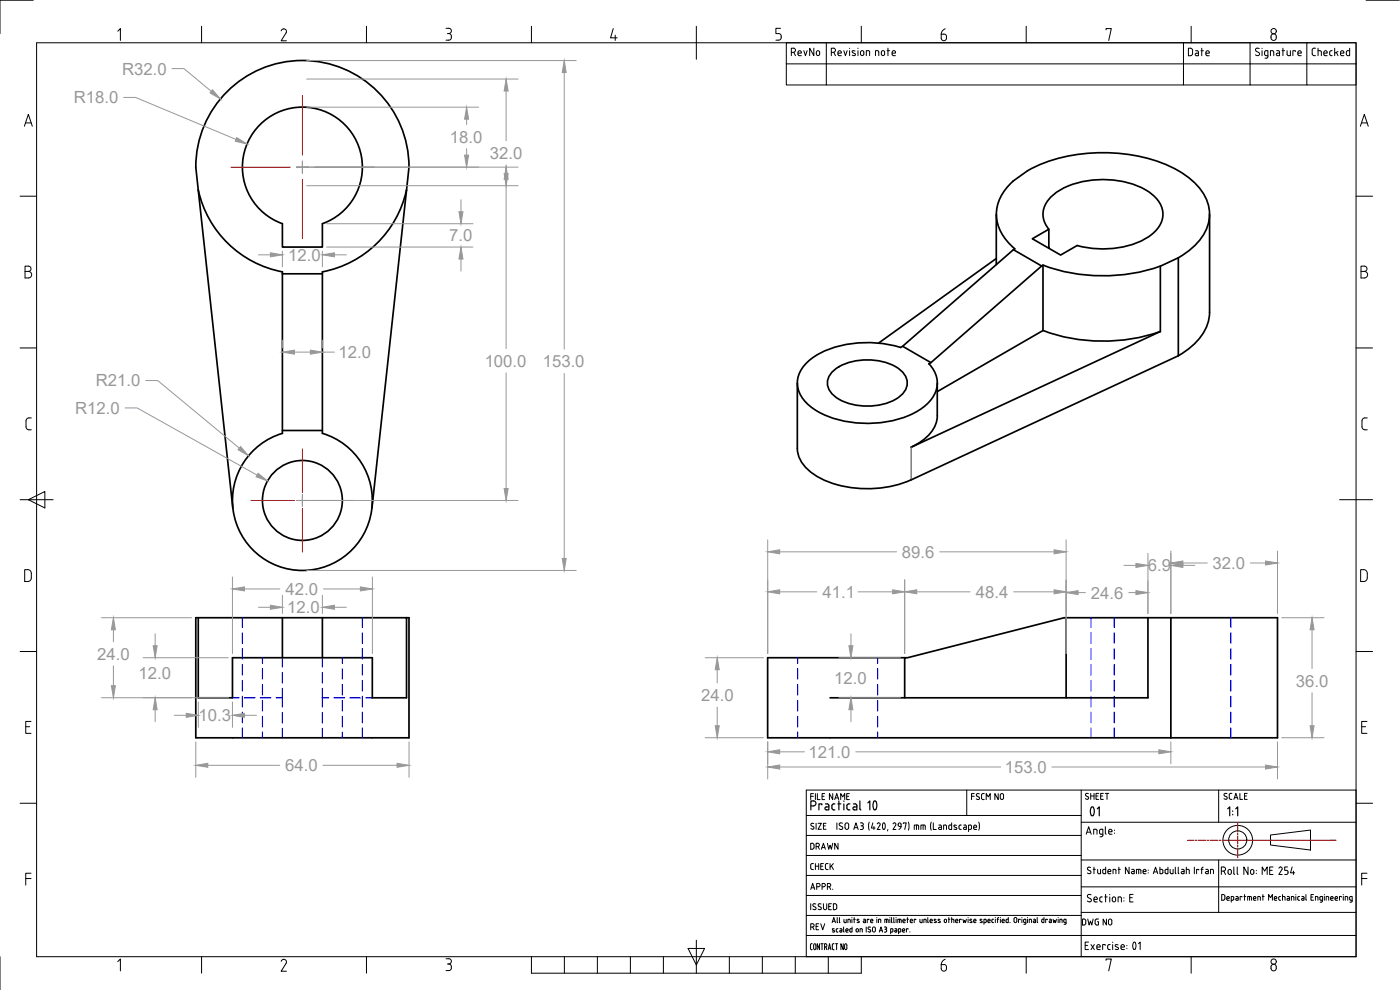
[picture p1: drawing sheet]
<svg xmlns="http://www.w3.org/2000/svg" width="420mm" height="297mm" viewBox="0 0 420 297" stroke-linecap="round" stroke-linejoin="round" font-family="sans-serif">
<defs><g id="words">
<text font-size="9.3" x="322.1" y="247.3">01</text>
<g font-size="5.7">
<text x="236.4" y="18">RevNo</text>
<text x="355.2" y="18">Date</text>
</g>
<g font-size="5" fill="#989898">
<text x="36.6" y="22.4">R32.0</text>
<text x="22.1" y="31">R18.0</text>
<text x="135" y="42.8">18.0</text>
<text x="147" y="47.6">32.0</text>
<text x="134.8" y="72.4">7.0</text>
<text x="86.5" y="78.2">12.0</text>
<text x="101.6" y="107.4">12.0</text>
<text x="145.5" y="110">100.0</text>
<text x="162.9" y="110.2">153.0</text>
<text x="28.8" y="116">R21.0</text>
<text x="22.6" y="124.1">R12.0</text>
<text x="270.7" y="167.3">89.6</text>
<text x="344.5" y="171.4">6.9</text>
<text x="363.9" y="170.7">32.0</text>
<text x="85.7" y="178.5">42.0</text>
<text x="246.8" y="179.4">41.1</text>
<text x="292.9" y="179.3">48.4</text>
<text x="327.4" y="179.6">24.6</text>
<text x="86.2" y="184">12.0</text>
<text x="29.2" y="197.9">24.0</text>
<text x="41.5" y="203.8">12.0</text>
<text x="250.3" y="205.3">12.0</text>
<text x="388.9" y="206">36.0</text>
<text x="210.4" y="210.3">24.0</text>
<text x="59.6" y="216.4">10.3</text>
<text x="242.7" y="227.3">121.0</text>
<text x="85.6" y="231.4">64.0</text>
<text x="301.5" y="231.9">153.0</text>
</g>
<g font-size="4.9">
<text x="242" y="256.1">DRAWN</text>
<text x="242" y="262.1">CHECK</text>
<text x="242" y="268.1">APPR.</text>
<text x="242" y="280.1">REV</text>
<text x="323.5" y="278.7">DWG NO</text>
</g>
</g></defs>
<!-- layer: MD_Visible -->
<g fill="none" stroke="#000" stroke-width=".51">
<path d="M78 37.4a18 18 0 0 1 28 3.1 18 18 0 0 1-9.2 26.6v7h-12v-7a18 18 0 0 1-6.8-29.7zM59.5 57a32 32 0 0 1 2.9-21.8 32 32 0 0 1 36-16.1 32 32 0 0 1 24.3 31l-.7 6.9M59.5 57l10.4 95.4M59.5 57a32 32 0 0 0 25.3 24.6v.6M122 57a32 32 0 0 1-25.3 24.6l.1 .6h-12M122 57l-10.4 95.4M304 54.3a38.1 38.1 0 0 1 20.4-8.1 49 49 0 0 1 29.2 5 17.1 17.1 0 0 1 9.3 11.7 13.3 13.3 0 0 1-5.9 12.1l-3.4 2.3M304.1 54.3a12.4 12.4 0 0 0-4.2 14.2 15.9 15.9 0 0 0 4.7 6.2l-.5 .2M299 77.6l-35.3 25.4M299 64.3v15.1M304.1 74.9l8.5 4.9 .4-.2v19.6M304.1 74.9l-33.8 29.4"/>
<path d="M312.6 79.8l-33.8 29.4M313 79.6a52.3 52.3 0 0 0 35.2 .2M314.8 68.8a6.8 6.8 0 0 1 .9-10 24.8 24.8 0 0 1 19.3-4.7 18.6 18.6 0 0 1 12.7 6.3 6.9 6.9 0 0 1-2 9.9 26.5 26.5 0 0 1-20.8 3.8l-1.6-.4-5 2.8-8.5-4.9 5-2.8v5.7M353.6 77.4l-5.4 2.5v19.6l-74.7 34.7a12.3 12.3 0 0 0 7.7-8.6l.1-10.7M353.6 77.4v29.4M363 64.3v29.4a15.2 15.2 0 0 1-8 12.2l-1.4 .8M84.8 82.2v47.8a21 21 0 0 0-11.1 32.4 21 21 0 0 0 34.2-.1 21 21 0 0 0-11.2-32.3M96.8 82.2v47.8M313 99.2l-31.7 18.3M313 99.2a52.3 52.3 0 0 0 35.2 .2M249.9 111.5a16.5 16.5 0 0 1 13.9-3.2 10.8 10.8 0 0 1 8.1 4.9 5.2 5.2 0 0 1-3.1 6.6 18.3 18.3 0 0 1-18.1-.7 4.7 4.7 0 0 1-.8-7.6zM270.3 104.3a32.8 32.8 0 0 0-25.7 2.6 9.5 9.5 0 0 0-5.2 9.4 12.3 12.3 0 0 0 7.4 7.9 32.9 32.9 0 0 0 29.1-1.2 9.6 9.6 0 0 0 5.3-9.4 9 9 0 0 0-2.4-4.5"/>
<path d="M270.9 103.9l8.5 4.9M353.6 106.8l-80.1 37.2a33.2 33.2 0 0 1-28.2-1 10.6 10.6 0 0 1-6-8.5v-19.6M84.8 129.2h12M59.5 185.3h-.7v36.1h63.9v-36.1h-.7M84.8 185.3h-25.3v24.1h10.4M84.8 185.3h12M84.8 185.3v12M96.8 185.3h25.2v24.1h-10.4M96.8 185.3v12M271.5 197.3h-41.1v24.1h121M320 185.3h24.5v24.1h-95.4M320 185.3l-47.6 12h-.9v12.1"/>
<path d="M320 185.3v24.1M344.5 185.3h6.9M351.4 185.3h32v36.1h-32zM69.8 209.4v-12.1h41.9v12.1"/>
<circle cx="90.8" cy="150.2" r="12"/>
</g>
<!-- layer: MD_Hidden -->
<g fill="none" stroke="#00f" stroke-width=".36">
<path d="M72.7 185.3v3M72.7 189.9v3.1M72.7 194.6v3.2M72.7 199.4v3.2M78.8 197.3v1.7M84.8 197.3v2.9M96.8 197.3v2.9M102.7 197.3v1.7M108.8 185.3v3M108.8 189.9v3.1M108.8 194.6v3.2M108.8 199.4v3.2"/>
<path d="M239.4 197.3v1.7M263.4 197.3v1.7M327.4 185.3v3M327.4 189.9v3.1M327.4 194.6v3.2M327.4 199.4v3.2M334.4 185.3v3M334.4 189.9v3.1M334.4 194.6v3.2M334.4 199.4v3.2M369.4 185.3v3M369.4 189.9v3.1"/>
<path d="M369.4 194.6v3.2M369.4 199.4v3.2M69.9 209.4h1.9M72.7 204.2v3.1M72.7 208.9v3.2M72.7 213.7v3.2M72.7 218.4v3M73.3 209.4h3.2M78.1 209.4h3.2M78.8 200.6v3.2M78.8 205.4v3.2M78.8 210.1v3.2"/>
<path d="M78.8 214.9v3.2M78.8 219.7v1.7M82.9 209.4h1.9M84.8 201.8v3.1M84.8 206.5v5.7M84.8 213.8v3.1M84.8 218.5v2.9M96.8 209.4h1.8M96.8 201.8v3.1M96.8 206.5v5.7M96.8 213.8v3.1M96.8 218.5v2.9"/>
<path d="M100.2 209.4h3.2M102.7 200.6v3.2M102.7 205.4v3.2M102.7 210.1v3.2M102.7 214.9v3.2M102.7 219.7v1.7M105 209.4h3.2M108.8 204.2v3.1M108.8 208.9v3.2M108.8 213.7v3.2M108.8 218.4v3M109.7 209.4h1.9"/>
<path d="M239.4 200.6v3.2M239.4 205.4v3.2M239.4 210.1v3.2M239.4 214.9v3.2M239.4 219.7v1.7M263.4 200.6v3.2M263.4 205.4v3.2M263.4 210.1v3.2M263.4 214.9v3.2M263.4 219.7v1.7M327.4 204.2v3.1M327.4 208.9v3.2"/>
<path d="M327.4 213.7v3.2M327.4 218.4v3M334.4 204.2v3.1M334.4 208.9v3.2M334.4 213.7v3.2M334.4 218.4v3M369.4 204.2v3.1M369.4 208.9v3.2M369.4 213.7v3.2M369.4 218.4v3"/>
</g>
<!-- layer: MD_Visible Narrow -->
<path d="M273.5 134.2v9.8" fill="none" stroke="#37dd00" stroke-width=".36"/>
<!-- layer: Title Block -->
<g fill="none" stroke="#000" stroke-width=".3">
<path d="M10 .1h-10v10M11 12.8h396v274.2h-396zM35.3 9.4l.8-.8v3.5M60.5 7.9v4.9M84.4 9.3a.81 .81 0 0 1 1.1-.6 .81 .81 0 0 1 .4 1.2l-1.5 2.3h1.6M110 7.9v4.9M133.9 8.5h.8a.79 .79 0 0 1 .8 .8 .79 .79 0 0 1-.8 .8M134.3 10.1h.4M134.7 10.1a.79 .79 0 0 1 .8 .8M135.4 10.9v.4M135.5 11.3a.79 .79 0 0 1-.8 .8h-.8M159.5 7.9v4.9"/>
<path d="M184 8.6l-.8 2.8h2M184.6 10.5v1.6M209 7.9v9.9M234.3 8.5h-1.4v1.6h.8a1.02 1.02 0 0 1 .8 1 1.02 1.02 0 0 1-.8 1h-.8M236 19.2v6.3h12M236 19.2h171M248 19.2v6.3h107.2M249.5 15.7h.6M250.1 14.5h-.6v2.2M250.1 14.4a.62 .62 0 0 1 .6 .7 .62 .62 0 0 1-.6 .6M250.2 15.7l.5 1M251.5 15.9h1a.51 .51 0 0 0-.4-.7 .51 .51 0 0 0-.6 .5v.6"/>
<path d="M251.5 16.3l.4 .4M251.9 16.7h.6M253.2 15.2l.5 1.5 .5-1.5M255 14.5v.1M255 15.2v1.5M255.9 15.8l.7 .3 .1 .3-.3 .3-.6-.1M256 15.2l.6 .1M256.1 15.2l-.4 .2 .2 .4M257.5 14.4v.2M257.5 15.2v1.5M258.3 15.4a.5 .5 0 0 1 .6-.2 .5 .5 0 0 1 .3 .5v.5a.51 .51 0 0 1-.5 .5 .51 .51 0 0 1-.5-.5zM258.5 7.9v4.9"/>
<path d="M260.6 15.2h-.6v1.5M260.6 15.2l.4 .4M261 15.6v1.1M263.3 15.2h-.6v1.5M263.3 15.2l.4 .2v1.3M264.6 15.4a.5 .5 0 0 1 .5-.2 .5 .5 0 0 1 .4 .5v.5a.5 .5 0 0 1-.5 .5 .5 .5 0 0 1-.5-.5zM266.2 15.2h.8M266.5 14.4v2.3M267.7 15.7v.6M267.8 16.3l.3 .4M267.8 15.7a.52 .52 0 0 1 .6-.5 .52 .52 0 0 1 .3 .7h-1M268.1 16.7h.6"/>
<path d="M283.3 10.2a.97 .97 0 0 1 .7 1.1 .97 .97 0 0 1-1 .9l-.5-.5v-1.4h.8M283.7 8.6l-.7 .5-.5 1.1M308 7.9v4.9M331.9 9v-.4h1.6l-.8 3.5M355.2 12.8h-119.2v6.4M357.5 7.9v4.9M375.2 12.8v12.7h17M376.8 16.5l.7 .2M377 15.4l1 .7-.1 .4-.4 .2M377.3 14.4l.6 .2M377.3 14.4l-.5 .4 .3 .6M378.8 14.5v.1"/>
<path d="M378.8 15.2v1.5M379.5 15.6v.7M379.5 15.6l.3-.3 .7-.1v2l-.9 .2M379.5 16.3l.5 .4M380 16.7h.5M381.7 10.4a.9 .9 0 0 1 1.4 .7 .9 .9 0 0 1-1.4 .8l-.3-.5zM382.3 15.6l-.2-.3-.8-.1v1.5M382.3 15.6v1.1M383.1 15.2l.7 .1 .2 .3M384 15.6v1.1h-.6M384 15.9l-.9 .2v.4l.3 .2M384.8 15.2h.7"/>
<path d="M385 14.5v2.2M386.3 15.2v1.3l.4 .2M387.3 15.2v1.5h-.6M388.8 15.5v-.3h-.8v1.5M389.5 15.7v.6M389.5 16.3l.4 .4M389.5 15.7a.52 .52 0 0 1 .7-.5 .52 .52 0 0 1 .3 .7h-1M389.9 16.7h.6M392.2 12.8h-37v12.7h20M392.2 12.8h14.8v12.7h-14.8zM394.4 16.7h.4M394.4 14.5h.4"/>
<path d="M394.4 14.4l-.5 .3-.1 .3 .1 1.4 .5 .3M395.6 15.2l.7 .1 .3 .3M395.6 14.5v2.2M396.6 15.6v1.1M397.3 15.7v.6M397.3 16.3l.4 .4M397.3 15.7a.51 .51 0 0 1 .7-.5 .51 .51 0 0 1 .3 .7h-1M397.7 16.7h.6M399.1 15.6v.9l.4 .2M399.5 16.7h.3M399.8 15.2l-.5 .1-.2 .3M400.6 14.5v2.2"/>
<path d="M401 15.7l.6 1M401.6 15.5l-1 .4M402.3 15.9h1v-.2a.5 .5 0 0 0-.5-.5 .5 .5 0 0 0-.5 .5v.6M402.3 16.3l.4 .4M402.7 16.7h.6M404.1 15.6v.7M404.1 16.3l.4 .4M405 14.5v2.2h-.5M405 15.2l-.7 .1-.2 .3M410 .1h10M7.3 37.9l1.2-3.6 1.2 3.6M7.7 36.9h1.7"/>
<path d="M408.3 37.9l1.1-3.6 1.2 3.6M408.6 36.9h1.7M6 58.9h5M407 58.9h4.9M8.5 79.8h-1v3.6h1M8.5 79.8a.79 .79 0 0 1 .8 .8 .79 .79 0 0 1-.8 .8 .98 .98 0 0 1 1 1 .98 .98 0 0 1-1 1M408.5 79.8h.9a.79 .79 0 0 1 .9 .8 .79 .79 0 0 1-.8 .8 .98 .98 0 0 1 .9 1 .98 .98 0 0 1-.9 1h-1zM7.5 81.4h1M408.5 81.4h.9M6 104.4h5M407 104.4h4.9M9.4 125.4a1.19 1.19 0 0 0-1.5 .5l-.1 2.2a.9 .9 0 0 0 .9 .9h.7"/>
<path d="M410.3 125.4a1.19 1.19 0 0 0-1.5 .5l-.1 2.2a.9 .9 0 0 0 .9 .9h.7M6 149.9h9.9M8.5 149.9l5-2.4v4.9zM402 149.9h9.9M9.4 172l-.2-.6a1.61 1.61 0 0 0-1.8-.5v3.6a1.66 1.66 0 0 0 1.8-.5l.2-2M409.2 170.9h-.9v3.6h.9M409.2 170.9l.7 .2 .4 .9M410.3 172v1.7l-.4 .6-.7 .2M6 195.5h5M407 195.5h4.9M7.7 218h1.2M9.3 216.5h-1.6v3.5h1.6"/>
<path d="M408.7 218h1.2M410.3 216.5h-1.6v3.5h1.6M243.3 238.9h.8M244.1 238.1h-.8v1.8M244.7 238.1v1.8M245.3 238.1v1.8h.8M246.7 238.9h.6M247.5 238.1h-.8v1.8h.8M249.9 238.1v1.8l-1-1.8v1.8M250.5 239.9l.6-1.8 .6 1.8M250.7 239.4h.8M252.3 239.9v-1.8l.6 1 .6-1v1.8"/>
<path d="M254.1 238.9h.6M254.9 238.1h-.8v1.8h.8M290.1 237.1v7.6M291.6 238.9h.8M292.4 238.1h-.8v1.8M293.2 238.9l.6 .2a.49 .49 0 0 1-.1 .8 .49 .49 0 0 1-.7-.2M293.4 238.1l.5 .1M293.4 238.1l-.4 .3 .2 .5M294.6 238.6v1.1l.8 .2M295 238.1h.4M295 238.1l-.4 .4M296 239.9v-1.8l.6 1 .6-1v1.8"/>
<path d="M299.6 238.1v1.8l-1-1.8v1.8M300.3 238.3a.5 .5 0 0 1 .5-.2 .5 .5 0 0 1 .4 .5v.8a.5 .5 0 0 1-.5 .5 .5 .5 0 0 1-.5-.5zM324.5 237.1v49.9M365.7 237.1v9.6M367.7 238l-.4 .5 .8 .6a.44 .44 0 0 1 .1 .6 .44 .44 0 0 1-.7 0l-.2-.1M367.7 238l.5 .1M368.9 239.4l.5 .4M369.4 239.8h.3M369.4 238h.3M369.4 238l-.4 .3-.1 1.1M370.3 239.8l.6-1.8 .6 1.8M370.5 239.3h.8"/>
<path d="M372.1 238v1.8h.8M373.5 238.8h.6M374.3 238h-.8v1.8h.8M407 237.1h-165v49.9M6 241h5M242 256.7h82.5M242 250.7h82.5M242 244.7h82.5M244.2 247.1a.47 .47 0 0 0-.7 0 .47 .47 0 0 0 0 .7l.6 .3a.48 .48 0 0 1 0 .7 .48 .48 0 0 1-.8-.2M244.9 247v1.8M245.5 247h1l-1 1.8h1M247.1 247.8h.6"/>
<path d="M247.9 247h-.8v1.8h.8M251.2 246.9v2M251.8 248.7l.7 .2M252.3 246.9l-.4 .2v.3l1 .9-.1 .4-.3 .2M252.3 246.9l.5 .1M253.7 247.2a.54 .54 0 0 1 .6-.3 .54 .54 0 0 1 .4 .5v.9a.55 .55 0 0 1-.5 .6 .55 .55 0 0 1-.6-.6zM256.2 248.9l.7-2 .7 2M256.4 248.3h1M258.2 246.9h.5M258.2 248.9h.5M258.4 247.8h.3M258.7 246.9l.4 .4-.4 .5 .3 .2v.6l-.3 .3"/>
<path d="M260.9 246.7l-.2 .9 .2 1.5M262 246.9l-.5 1.5h1.1M262.3 248v.9M263.7 246.9l-.4 .3M263.7 246.9l.3 .1 .2 .4-.9 1.5h.8M265 247l-.2 .7 .2 1.1M265 247l.1-.1a1.08 1.08 0 0 1 0 1.9h-.1M266.5 248.9l-.2 .4M268.4 246.9l.3 .1 .2 .4-.9 1.5h.9M268.5 246.9l-.5 .3M269.5 247.3v.3M269.6 247.3l.4-.4 .4 .4"/>
<path d="M269.6 247.5l.4 .5M270.4 247.9l-.2 .6-.4 .4M270.4 247.3v.6l-.4 .1M271.1 247.1v-.2h.9l-.5 2M272.6 246.7l.2 .9-.2 1.5M275 247.6v1.3M275.3 247.6h-.9v1.3M275.3 247.5l.4 .4M275.7 247.9v1M277 247.6v1.3M277.7 247.9v1M277.7 247.9l-.2-.3h-1.1v1.3"/>
<path d="M279.5 246.7l-.2 .9 .2 1.5M280.1 246.9v2h.9M281.7 247.6h.6l.2 .3M282.5 247.9v1l-.8-.2 .1-.4 .7-.1M284.1 247.9v1M284.1 247.9l-.2-.3h-.7v1.3M285.6 246.9v2l-.8-.2-.1-.8M285.6 247.6h-.7l-.2 .3M287 247.7l-.5-.1-.2 .1 .1 .3 .7 .5v.3l-.8-.1M287.8 247.9l.1 .8 .6 .2M288.5 247.6h-.5l-.2 .3M289.2 247.6h.6l.2 .3"/>
<path d="M290 247.9v1l-.8-.2 .1-.4 .7-.1M291.5 247.9v.8l-.8 .2M291.6 247.9l-.2-.3h-.7v1.9M292.2 248.2h.9l-.2-.6-.6 .2-.1 .7 .2 .3 .7 .1M293.7 246.7l.3 .9-.3 1.5M324.5 258h82.5M324.5 246.7h82.5M330.4 248.8h.6v1.8l-.2 .4-.7 .1M365.7 258v15.8M381.3 250.5l12-1.4v5.9l-12-1.5zM407 241h4.9M7.7 263.6h1.6"/>
<path d="M9.3 262h-1.6v3.6M242 274.7h82.5M242 268.7h82.5M242 262.7h82.5M243.3 271.2v1.8M244.7 272.2a.49 .49 0 0 1 0 .8 .49 .49 0 0 1-.8-.2M244.8 271.3a.47 .47 0 0 0-.7-.1 .47 .47 0 0 0 0 .7l.6 .3M246.4 271.3a.46 .46 0 0 0-.7-.1 .46 .46 0 0 0 0 .7l.6 .3a.5 .5 0 0 1 0 .8 .5 .5 0 0 1-.8-.2M247.1 271.2v1.3a.5 .5 0 0 0 .5 .5 .5 .5 0 0 0 .5-.5v-1.3M248.7 272h.6M249.5 271.2h-.8v1.8h.8M249.7 276.8l.5-1.5 .5 1.5"/>
<path d="M249.9 279l.6 .5-.7 .1M249.9 276.4h.7M250 278.6l.4 .1M250.1 271.2l.9 .2 .1 1-.2 .5-.8 .1zM251.2 276.7l.2 .1M251.2 275.3v1.4M251.5 278.6l-.4 .1-.1 .2v.6l.5 .2M251.9 276.7l.2 .1M251.9 275.3v1.4M252.1 278.6l.5 .2 .1 .9-.7-.2 .3-.4M252.2 279.2h.5M253.2 278.1v1.4l.2 .2"/>
<path d="M253.3 275.8v.9l.3 .1h.4v-1M254.5 276.8v-1l.6 .2 .1 .8M254.5 279v.2h-.6M254.6 279l-.4-.4-.3 .4v.5l.6 .2M255.7 275.3v.1M255.7 275.8v1M255.7 278.1v1.6l-.5-.1-.1-.8 .6-.2M256.2 275.8h.5M256.3 275.3v1.5M257.6 279v.3M257.6 279l-.2-.3h-.3l-.2 .6 .4 .4 .3-.4M257.8 275.9l-.6 .1 .7 .5-.1 .3-.6-.1"/>
<path d="M258.1 279.7v-1.1l.7 .2v.9M259.1 275.8h.5l.2 .3v.7h-.6v-.5h.6M260 278.1v1.6M260.8 276v-.2h-.5v1M260.8 278.1l-.3 .4 .7 .5a.42 .42 0 0 1-.1 .7 .42 .42 0 0 1-.6-.2M260.8 278.1l.5 .1M261.3 276.1v.6l.7 .1M261.3 276.1l.3-.3 .4 .3M262 276.1v.2h-.7M262.7 278.6v.6M262.7 278.5l-.2-.3h-.4l-.2 1 .4 .5 .4-.5M263.1 275.3v.1"/>
<path d="M263.1 275.8v1M263.7 276.8v-1l.6 .1v.9M263.9 279.7l.5-1.6 .5 1.6M264 279.2h.8M265.4 278.1l.7 .2v.3l-.3 .2M265.5 276.8v-1l1 .1 .1 .9M265.6 278.8h.1M265.8 278.8l.3 .3M266 275.8v1M266.1 279.2v.1M266.1 279.3l-.2 .3-.5 .1M267.1 275.3v.1"/>
<path d="M267.1 275.8v1M267.3 279.7l.6-.2-.1-.8-.5-.1v1.6M267.6 276.7l.1 .1M267.6 275.3v1.4M268.2 276.7l.2 .1M268.2 275.3v1.4M268.6 278.6h.3M268.7 279.2h.5M268.9 278.6l.3 .3M268.9 275.3v.1M268.9 275.8v1M269.2 278.9v.8l-.7-.2 .2-.4"/>
<path d="M269.4 276.8v-1l1 .1 .1 .9M269.7 279.7l.6-.2-.1-.8-.5-.1v1.6M269.9 275.8v1M270.8 279.2h.7l-.1-.5-.5 .1-.1 .6 .2 .2 .5 .1M271 276.1v.6l.7 .1M271 276.1l.3-.3 .4 .3M271.7 276.1v.2h-.7M272.2 275.8h.5M272.3 275.3v1.5M272.5 278.8v-.2h-.5v1.1M273.1 279.6v.1M273.2 276.1v.6l.2 .1"/>
<path d="M273.2 276.1l.3-.3 .4 .3M273.4 276.8h.5M273.9 276.1v.2h-.7M274.9 276v-.2h-.5v1M276.1 275.8v.9l.7 .1v-1M277.9 276.1v.7M278 276.1l-.2-.3h-.5v1M278.4 276.7l.2 .1M278.4 275.3v1.4M279.1 276.1l.1 .6 .6 .1M279.1 276.1l.4-.3 .3 .3M279.8 276.1v.2h-.7"/>
<path d="M280.4 276.2l.6 .5h-.7M280.9 275.9l-.5-.1v.4M282.1 276.4v.4l-.6-.1M282.1 275.9l-.6 .1 .6 .4M283.4 276.1l.3-.3 .4 .3M283.4 276.1v.6l.3 .1 .3-.1 .1-.6M284.6 275.8h.5M284.8 275.3v1.5M285.6 275.8l.7 .1v.9M285.6 275.3v1.5M286.8 276.1v.6l.7 .1M286.8 276.1l.3-.3 .4 .3"/>
<path d="M287.5 276.1v.2h-.7M288.5 276v-.2h-.5v1M289 275.8l.2 1 .3-.7 .3 .7 .2-1M290.5 275.3v.1M290.5 275.8v1M291.6 276.4l.1 .4-.6-.1M291.6 275.9l-.6 .1 .6 .4M292.2 276.1l.1 .6 .6 .1M292.2 276.1l.4-.3 .3 .3M292.9 276.1v.2h-.7M294.7 276.4v.4l-.6-.1M294.7 275.9l-.6 .1 .6 .4"/>
<path d="M295.3 276.8l.7-.1-.2-.9h-.5v1.5M296.5 276.1v.6l.7 .1M296.5 276.1l.3-.3 .4 .3M297.2 276.1v.2h-.7M298.2 275.8h-.4l-.1 .3v.6l.5 .1M298.7 275.3v.1M298.7 275.8v1M299.2 275.8h.5M299.7 275.3l-.3 .3v1.2M300.2 275.3v.1M300.2 275.8v1M300.7 276.1l.1 .6 .6 .1"/>
<path d="M300.7 276.1l.4-.3 .3 .3M301.4 276.1v.2h-.7M302.6 275.3v1.5h-.5l-.1-.9 .6-.1M303.1 276.7v.1M305.2 275.7v.7M305.2 275.7l-.2-.4h-.5l-.2 1.1 .4 .4 .5-.4M306.2 276v-.2h-.5v1M306.7 275.3v.1M306.7 275.8v1M307.3 277.3h.3M307.9 276.8l-.7-.1 .1-.9h.6v1.2M307.9 277l-.3 .3"/>
<path d="M308.4 275.3v.1M308.4 275.8v1M308.9 276.8v-1l.6 .1 .1 .9M310.2 275.8h.4l.2 .3v.7h-.5M310.3 276.3h.5M310.4 276.3l-.3 .3 .3 .2M311.3 275.3v1.3l.2 .2M313.3 275.3v1.5h-.5l-.1-.9 .6-.1M314.3 276v-.2h-.5v1M314.9 275.8h.5l.2 .3-.1 .7h-.5v-.5h.5M316 275.8l.3 1 .2-.7 .3 .7 .3-1M317.6 275.3v.1"/>
<path d="M317.6 275.8v1M318.5 275.8h-.4v1M318.5 275.8l.3 .3M318.7 276.1v.7M319.9 276.8l-.6-.1 .1-.9h.5l.1 1.2-.2 .3h-.5M324.5 273.8h82.5M324.5 266.1h82.5M326.6 261l.6 .3a.54 .54 0 0 1 0 .9 .54 .54 0 0 1-.9-.3M327.3 260.3a.52 .52 0 0 0-.7 0 .52 .52 0 0 0 0 .7M327.4 268.5a.59 .59 0 0 0-.8-.1 .59 .59 0 0 0 0 .9l.7 .4a.55 .55 0 0 1 .1 .8 .55 .55 0 0 1-.9 0l-.2-.2M328.1 260.8h.6M328.3 269.9h1a.53 .53 0 0 0-.3-.8 .53 .53 0 0 0-.7 .5l.1 .8 .9 .2"/>
<path d="M328.3 260.2v2M329.4 260.8l.1 1.2 .3 .2h.5v-1.4M330.1 269.5v.9l.7 .2M330.8 269.1l-.5 .1-.2 .3M331.3 260.8h.5M331.6 269.1h.7M331.8 268.4v2.2M331.8 260.2v2l-.8-.2v-1l.3-.2M332.5 261.3v.5M332.5 261.8l.2 .3 .7 .1M332.5 261.3l.4-.5 .5 .5M333.1 268.4v.1"/>
<path d="M333.1 269.1v1.5M333.4 261.3v.2h-.9M333.9 269.3a.5 .5 0 0 1 .5-.2 .5 .5 0 0 1 .4 .5v.5a.51 .51 0 0 1-.5 .5 .51 .51 0 0 1-.5-.5zM334.5 260.8h-.5v1.4M334.5 260.8l.4 .2v1.2M335.6 260.8h.6M335.8 260.2v2M336.5 269.5v1.1M336.6 269.5l-.2-.3-.8-.1v1.5M337.3 269.4v.1M337.3 270.2v.2M338.9 260.2v2l-1.1-2v2"/>
<path d="M339 269.4h.8M339.6 260.8h.4M340 260.8l.4 .2v1.2l-.8-.2 .1-.5h.7M340.1 268.4h-1.1v2.2h1.1M341.7 260.8v1.4M342 260.8h-.9v1.4M342 260.8l.4 .2v1.2M343 261.3v.5M343.1 261.8l.1 .3 .7 .1M343.1 261.3l.4-.5 .4 .5M343.9 261.3v.2h-.9M344.6 261.1v.1"/>
<path d="M344.6 261.8v.1M346.1 262.2l.7-2 .7 2M346.3 261.6h1M348.1 260.2v2l.8-.2v-1l-.3-.2M348.1 260.8h.5M350 260.8h.5M350.5 260.2v2l-.8-.2v-1l.3-.2M351.2 260.8l.1 1.2 .3 .2h.5v-1.4M352.7 260.2v1.7l.3 .3M353.6 260.2v1.7l.2 .3M354.6 260.8h.4M355 260.8l.4 .4"/>
<path d="M355.4 261.2v1l-.9-.2 .2-.5h.7M356 260.8h.5M356 260.2v2M356.5 260.8l.4 .2v1.2M358.4 260.2v2M359.8 261.1v-.3h-.7v1.4M360.4 260.8h.7M361.1 260.2l-.4 .4-.1 1.6M361.9 260.8h.3M362.3 260.8l.3 .2v1.2l-.8-.2 .1-.5h.7M363.8 260.8h-.5v1.4M363.8 260.8l.3 .2 .1 1.2"/>
<path d="M366.5 261.4h.7a.62 .62 0 0 0 .6-.7 .62 .62 0 0 0-.6-.6h-.7v2.3M366.6 268.4l1 .3v.9l-.2 .4-.8 .1zM367.3 261.4l.5 1M368.2 269.5h.7v-.3l-.5-.2-.2 .8M368.2 269.8l.1 .3h.6M368.6 261.1a.5 .5 0 0 1 .6-.2 .5 .5 0 0 1 .3 .5v.5a.5 .5 0 0 1-.4 .5 .5 .5 0 0 1-.5-.5zM369.5 270.1l.7-.2-.1-.9h-.6v1.7M370.3 260.1v2M370.3 262.1l.3 .3M370.9 269h.5l.2 .3v.8h-.6v-.5l.6-.1M371.3 260.1v2l.3 .3M372.7 269.2v-.2h-.5v1.1"/>
<path d="M373.3 269h.6M373.5 268.4v1.7M374.4 270.1v-1.1h1l.2 1.1M374.5 260.1v2.3l-1.2-2.3v2.3M375 269v1.1M375.4 261.1a.5 .5 0 0 1 .5-.2 .5 .5 0 0 1 .4 .5v.5a.5 .5 0 0 1-.5 .5 .5 .5 0 0 1-.5-.5zM376.2 269.4v.4M376.2 269.8l.3 .3M376.2 269.3l.2-.3h.3l.2 .5h-.7M376.4 270.1h.5M377 261.1v.1M377 262v.1"/>
<path d="M377.5 270.1v-1.1l.7 .1v1M378.8 262.4v-2.3l.7 1.3 .8-1.3v2.3M378.8 269h.6M379 268.4v1.7M380.7 270.1v-1.7l.6 1 .6-1v1.7M381 261.1h.8M382.1 260.1h-1.1v2.3h1.1M382.4 269.5h.8l-.1-.3-.5-.2-.2 .8M382.4 269.8l.2 .3h.6M383.8 260.5a.5 .5 0 0 1 .7-.3 .5 .5 0 0 1 .2 .7l-.9 1.5h1M384.3 269h-.4l-.1 .3v.6l.5 .2M384.9 269l.7 .1 .1 1"/>
<path d="M384.9 268.4v1.7M386.1 261.1l.4 .5a.54 .54 0 0 1-.4 .8h-.5M386.3 269h.4M386.4 260.1h-.8v1h.5M386.5 269.5h.5M386.5 269.5l-.3 .3 .3 .3M386.7 269l.2 .1 .1 1h-.5M387.6 270.1v-1.1l.7 .1v1M387.8 260.1l-.5 1.8h1.3M388.2 261.4v1M388.9 268.4v.1M388.9 269v1.1"/>
<path d="M390 269h-.4l-.1 .3v.6l.5 .2M390.7 269h.5l.2 .3v.8h-.6v-.5l.6-.1M391.9 268.4v1.5M391.9 269.9l.2 .2M393.4 269.2h.6M394.2 268.4h-.8v1.7h.8M395.2 269h-.4v1.1M395.2 269l.3 .1v1M396.9 270.1l-.7-.2 .1-.9h.6v1.3l-.2 .3-.5 .1M397.4 268.4v.1M397.4 269v1.1M398 270.1v-1.1l.7 .1 .1 1"/>
<path d="M399.3 269.4v.4M399.4 269.8l.1 .3h.6M399.4 269.3l.1-.3h.4l.2 .5h-.8M400.7 269.5h.7v-.3l-.5-.2-.2 .8M400.7 269.8l.1 .3h.6M402.6 269.2v-.2h-.6v1.1M403.1 268.4v.1M403.1 269v1.1M404.1 269h-.4v1.1M404.1 269l.3 .1 .1 1M405.8 270.1l-.7-.2 .1-.9h.6v1.3l-.2 .3-.5 .1M408.7 263.6h1.6"/>
<path d="M410.3 262h-1.6v3.6M0 287v10M35.3 288.5l.8-.8v3.6M60.5 287v5M84.4 288.4a.81 .81 0 0 1 1.1-.5 .81 .81 0 0 1 .4 1.1M85.9 289.1l-1.5 2.3h1.6M110 287v5M133.9 287.7l.8-.1a.79 .79 0 0 1 .8 .8 .79 .79 0 0 1-.8 .8M134.3 289.2h.4M134.7 289.2a.79 .79 0 0 1 .8 .8M135.4 290v.4M135.5 290.4a.79 .79 0 0 1-.8 .8h-.8"/>
<path d="M159.5 287v5h99v-5M169.4 287v5M179.3 287v5M189.2 287v5M199.1 287v5M206.5 284.6h5l-2.5 4.9zM209 282.1v9.9M218.9 287v5M228.8 287v5M238.7 287v5M242 280.7h165M243.8 283.2h-.4l-.2 .4 .1 1.1 .5 .3"/>
<path d="M244.4 283.2h.3l.2 .5-.1 1-.3 .3-.3-.5zM246 283.2v1.8l-.7-1.8v1.8M246.4 283.2h.6M246.7 283.2v1.8M247.5 284.1l.6-.2-.1-.7h-.5v1.8M247.9 284.1l.2 .9M248.5 285l.5-1.8 .4 1.8M248.6 287v5M248.7 284.5h.5M250.3 283.2h-.4l-.1 .4v1.1l.5 .3M250.7 283.2h.7M251.1 283.2v1.8"/>
<path d="M253.1 283.2v1.8l-.7-1.8v1.8M254.1 283.7v.8M254.2 283.7l-.2-.5h-.4l-.1 1.3 .3 .5 .4-.5M282.5 289.4h.8a.97 .97 0 0 1 .7 1.1 .97 .97 0 0 1-1 .8l-.5-.4zM283.7 287.8l-.7 .5-.5 1.1M308 287v5M325.7 283.7h.7M326.7 282.7h-1v2.2h1M327.4 283.4l1 1.5M328.4 283.4l-1 1.5M329.2 284.5l.2 .4h.8M329.2 284.2h1a.52 .52 0 0 0-.4-.8 .52 .52 0 0 0-.6 .5v.7"/>
<path d="M331.7 283.7v-.3h-.8v1.5M331.9 288.1v-.4h1.6l-.8 3.6M333.2 283.4l-.5 .1-.3 .4 .1 .8 .7 .2M333.9 282.7v.1M333.9 283.4v1.5M335.6 283.5l-.6-.1-.3 .2 .1 .4 .9 .5-.1 .3h-.9M336.4 284.2h1a.53 .53 0 0 0-.3-.8 .53 .53 0 0 0-.7 .5l.2 .9 .8 .1M338.2 283.7v.1M338.2 284.5v.2M340.2 284.8h.5M340.2 284.8a1.32 1.32 0 0 1 .4-2.1l.3 .9-.2 1.2M341.7 283.2l.5-.5v2.2"/>
<path d="M357.5 287v5M381.7 289.5a.9 .9 0 0 1 1.4 .8 .9 .9 0 0 1-1.4 .8l-.3-.6z"/>
<circle cx="382.2" cy="9.4" r=".79"/>
<circle cx="371.5" cy="252.1" r="4.5"/>
<circle cx="382.2" cy="288.5" r=".79"/>
</g>
<g fill="none" stroke="#000" stroke-width=".36">
<path d="M243.4 241.8h.7a.74 .74 0 0 0 .8-.8 .74 .74 0 0 0-.8-.7h-.7v2.7M246.7 241.5v-.3h-.9v1.8M247.7 241.2l.8 .1 .3 .4M248.8 241.7v1.3l-1-.1a.46 .46 0 0 1-.2-.5 .46 .46 0 0 1 .4-.3h.8M250.5 241.2a.66 .66 0 0 0-.8 .5v.8a.65 .65 0 0 0 .8 .5M251.5 241.2h.8M251.8 240.3v2.7M253.3 240.3v.2M253.3 241.2v1.8M254.7 241.2h.4M254.7 243h.4M254.7 241.2l-.5 .5v1l.5 .3"/>
<path d="M256.1 241.2h.5M256.6 241.2l.5 .3 .1 1.5-1-.1a.46 .46 0 0 1-.2-.5 .46 .46 0 0 1 .4-.3h.8M258.1 240.3v2.4l.3 .3M260.5 240.9l.5-.6v2.7M262.9 240.4l-.3-.1a1.86 1.86 0 0 0 0 2.7l.3-.1M262.9 240.5l.3 .9-.3 1.5M368.4 242.7l.7-.6v2.7M370 243.3v.1M370 244.3v.2M370.9 242.7l.6-.6v2.7"/>
</g>
<!-- layer: Projection -->
<g fill="none" stroke="#f00" stroke-width=".3">
<path d="M90.8 28.7v17.9M69.3 50.2h17.9M89 50.2h3.6M90.8 48.4v3.6M90.8 53.8v17.9M94.4 50.2h17.9M90.8 134.6v13.2M75.3 150.2h13.1M89.6 150.2h2.4M90.8 149v2.3M90.8 152.6v13.1M93.2 150.2h13.1"/>
<path d="M356.4 252.1h1.9M358.6 252.1h.6M359.5 252.1h2.4M362.2 252.1h.6M363.1 252.1h2.4M365.8 252.1h.6M366.7 252.1h2.4M369.3 252.1h.7M370.2 252.1h2.5M371.5 246.7v2.9M371.5 249.9v.6M371.5 250.8v2.4"/>
<path d="M371.5 253.5v.6M371.5 254.4v3M372.9 252.1h.7M373.8 252.1h2.5M376.5 252.1h.7M377.4 252.1h2.5M380.1 252.1h.7M381 252.1h2.5M383.7 252.1h.7M384.6 252.1h2.5M387.3 252.1h.7M388.2 252.1h2.5"/>
<path d="M390.9 252.1h.7M391.8 252.1h2.5M394.5 252.1h.7M395.4 252.1h2.5M398.1 252.1h.7M399 252.1h1.9h-1.8"/>
</g>
<!-- layer: DIM -->
<g fill="none" stroke="#989898" stroke-width=".3">
<path d="M92 18.2h80.9M37.1 29.2h3.6l30.1 12.6M51.6 20.6h3.6l8.2 6.8M92 32.2h51.6M92 23.7h63.5M140 35.8v1.6M151.9 27.3v14.9M169.3 21.8v83M89 50.2h66.5M90.8 48.4v3.6M92 55.7h63.5M138.3 59.9v3.6"/>
<path d="M140 44.6v2M151.9 49.5v2.6M151.9 53.8v50.8M77.6 76.5h3.6M84.8 75.4v4.7M96.8 75.4v4.7M98 67.1h43.9M98 74.1h43.9M100.4 76.5h3.6M138.3 77.7v3.6M43.7 114.2h3.6l24.5 20.3M84.8 102.1v2.3"/>
<path d="M88.4 105.6h4.8M96.8 102.1v2.3M96.8 105.6h3.6M151.9 111.9v34.7M169.3 112v55.6M37.5 122.4h3.6l36.1 20.1M89 150.2h66.5M90.8 148.4v3.6M69.8 173.1v23M73.4 176.7h10.6M84.8 178.6v5.5M92 171.2h80.9"/>
<path d="M96.8 178.6v5.5M97.1 176.7h11.1M111.8 173.1v23M230.4 162v34.1M234 177.6h11.1M234 165.6h35.1M257.5 177.6h10.4M271.5 174v22.1M275.1 177.6h16M282 165.6h34.4M304.2 177.6h12.2M320 162v34.1"/>
<path d="M323.6 177.8h2.2M337.3 169.6h3.6M338.8 177.8h2.1M344.5 166v18.1M351.4 165.3v18.8M355 169.6h3.6M355 168.9h7.3M375.2 168.9h4.6M383.4 165.3v18.8M30.4 185.3h27.1M34 189v3.5M34 199.8v5.9"/>
<path d="M43 197.3h25.5M46.6 190.1v3.6M77.6 182.2h3.6M100.4 182.2h3.6M211.6 197.3h17.6M251.8 197.3h18.5M255.4 190.1v3.6M384.6 185.3h12.8M393.8 189v11.6M30.4 209.3h38.2M46.6 212.9v3.6M52.3 214.6h3.6"/>
<path d="M59.5 210.6v7.6M69.8 210.6v7.6M73.4 214.6h3.6M215.2 200.9v4M215.2 212.2v5.5M251.8 209.3h18.5M255.4 212.9v3.6M393.8 207.8v9.9M58.8 222.6v10.6M62.4 229.6h21.6M96.9 229.6h22.3M122.8 222.6v10.6"/>
<path d="M211.6 221.3h17.6M230.4 222.6v11.1M234 230.1h66.3M234 225.6h7.4M256.8 225.6h91M315.7 230.1h64.1M351.4 222.6v6.6M383.4 222.6v11.1M384.6 221.3h12.8"/>
</g>
<g fill="#989898" stroke="#989898" stroke-width=".3">
<path d="M169.3 18.2l.6 3.6h-1.2z"/>
<path d="M168.7 167.6h1.2l-.6 3.6z"/>
<path d="M151.9 50.2l.6 3.6h-1.2z"/>
<path d="M151.3 146.6h1.2l-.6 3.6z"/>
<path d="M140 32.2l.6 3.6h-1.2z"/>
<path d="M139.4 46.6h1.2l-.6 3.6z"/>
<path d="M151.9 23.7l.6 3.6h-1.2z"/>
<path d="M151.3 52.1h1.2l-.6 3.6z"/>
<path d="M137.7 63.5h1.2l-.6 3.6z"/>
<path d="M138.3 74.1l.6 3.6h-1.2z"/>
<path d="M84.8 105.6l3.6-.5v1.2z"/>
<path d="M93.2 105.1l3.6 .5-3.6 .7z"/>
<path d="M77.4 142l2.9 2.3-3.4-1.2z"/>
<path d="M72.2 134l2.4 2.8-3.2-1.9z"/>
<path d="M71.1 41.3l3 1.9-3.5-.8z"/>
<path d="M63.8 26.9l2.4 2.8-3.2-1.8z"/>
<path d="M55.9 214l3.6 .6-3.6 .6z"/>
<path d="M69.8 214.6l3.6-.6v1.2z"/>
<path d="M58.8 229.6l3.6-.6v1.2z"/>
<path d="M119.2 229l3.6 .6-3.6 .6z"/>
<path d="M34 185.3l.6 3.7h-1.2z"/>
<path d="M33.4 205.7h1.2l-.6 3.6z"/>
<path d="M46 193.7h1.2l-.6 3.6z"/>
<path d="M46.6 209.3l.6 3.6h-1.2z"/>
<path d="M69.8 176.7l3.6-.6v1.2z"/>
<path d="M108.2 176.1l3.6 .6-3.6 .6z"/>
<path d="M81.2 181.6l3.6 .6-3.6 .6z"/>
<path d="M96.8 182.2l3.6-.6v1.2z"/>
<path d="M81.2 75.8l3.6 .7-3.6 .6z"/>
<path d="M96.8 76.5l3.6-.7v1.3z"/>
<path d="M393.8 185.3l.6 3.7h-1.2z"/>
<path d="M393.2 217.7h1.2l-.6 3.6z"/>
<path d="M230.4 230.1l3.6-.6v1.2z"/>
<path d="M379.8 229.5l3.6 .6-3.6 .6z"/>
<path d="M347.8 225l3.6 .6-3.6 .6z"/>
<path d="M230.4 225.6l3.6-.6v1.2z"/>
<path d="M254.8 193.7h1.2l-.6 3.6z"/>
<path d="M255.4 209.3l.6 3.6h-1.2z"/>
<path d="M215.2 197.3l.7 3.6h-1.2z"/>
<path d="M214.7 217.7h1.2l-.7 3.6z"/>
<path d="M230.4 177.6l3.6-.6v1.2z"/>
<path d="M267.9 177l3.6 .6-3.6 .6z"/>
<path d="M271.5 177.6l3.6-.6v1.2z"/>
<path d="M316.4 177l3.6 .6-3.6 .6z"/>
<path d="M230.4 165.6l3.6-.6v1.2z"/>
<path d="M316.4 165l3.6 .6-3.6 .6z"/>
<path d="M320 177.8l3.6-.6v1.2z"/>
<path d="M340.9 177.2l3.6 .6-3.6 .6z"/>
<path d="M340.9 169l3.6 .6-3.6 .7z"/>
<path d="M351.4 169.6l3.6-.6v1.3z"/>
<path d="M351.4 168.9l3.6-.6v1.2z"/>
<path d="M379.8 168.3l3.6 .6-3.6 .6z"/>
</g>
<!-- layer: Title Box -->
<circle cx="371.5" cy="252" r="2.72" fill="none" stroke="#000" stroke-width=".3"/>
<use href="#words"/>
</svg>
